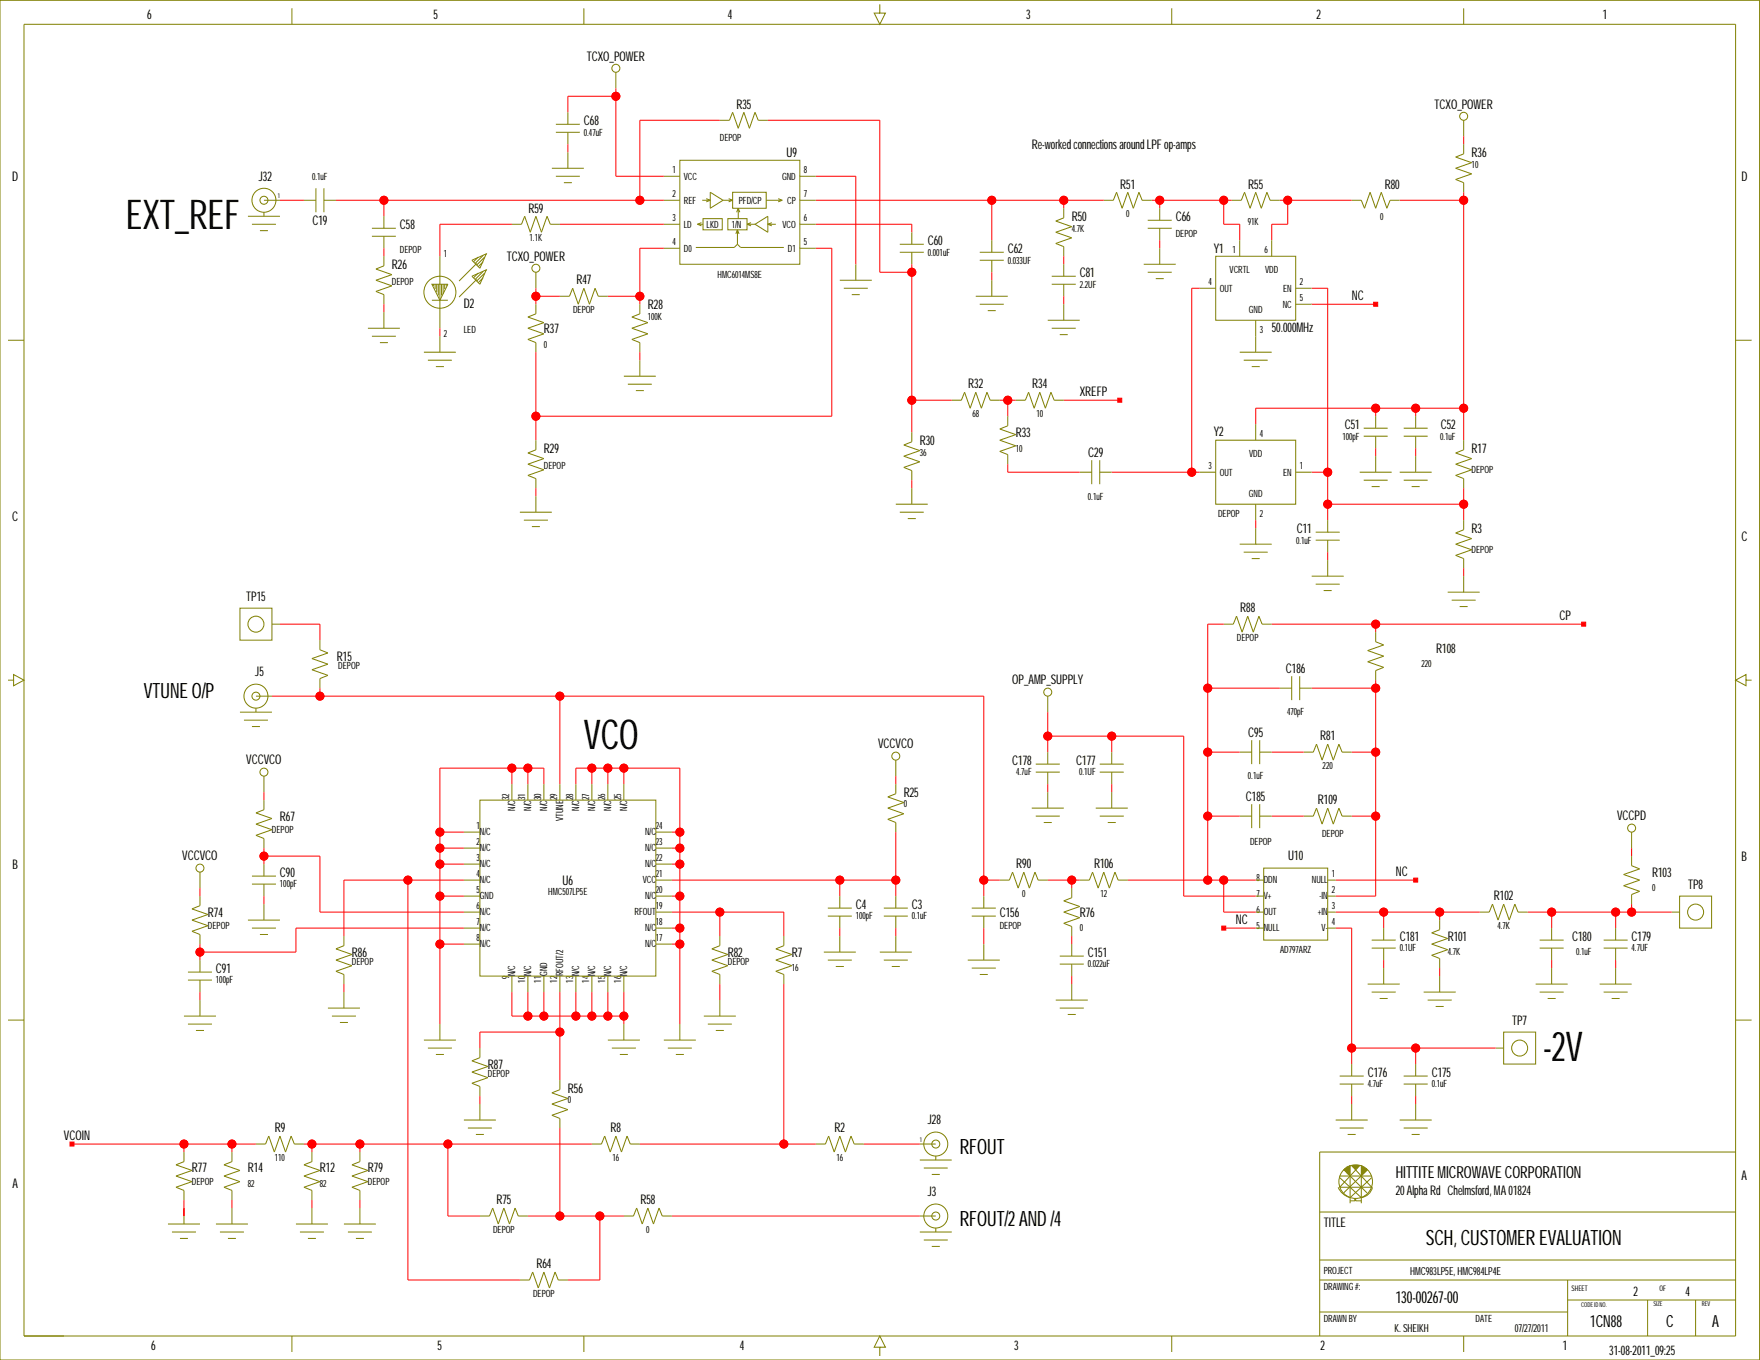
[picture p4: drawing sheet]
<svg xmlns="http://www.w3.org/2000/svg" width="559mm" height="432mm" viewBox="0 0 559 432" stroke-linecap="round" stroke-linejoin="round" font-family="sans-serif">
<defs><g id="words">
<g font-size="13.1">
<text x="40" y="72.6">EXT_REF</text>
<text x="185.4" y="237.7">VCO</text>
<text x="490.1" y="336.7">-2V</text>
</g>
<g font-size="6.7">
<text x="45.7" y="221.7">VTUNE O/P</text>
<text x="304.7" y="366.4">RFOUT</text>
<text x="304.7" y="389.3">RFOUT/2 AND /4</text>
<text x="452.7" y="395.2">SCH, CUSTOMER EVALUATION</text>
</g>
<g font-size="5.3">
<text x="443.1" y="373.9">HITTITE MICROWAVE CORPORATION</text>
<text x="443.1" y="413.8">130-00267-00</text>
<text x="504.9" y="421.4">1CN88</text>
<text x="529" y="421.4">C</text>
<text x="543.6" y="421.4">A</text>
</g>
<g font-size="4.2">
<text x="46.8" y="6.1">6</text>
<text x="137.7" y="6.1">5</text>
<text x="231.1" y="6.1">4</text>
<text x="325.9" y="6.1">3</text>
<text x="418" y="6.1">2</text>
<text x="508.9" y="6.1">1</text>
<text x="186.3" y="19.2">TCXO_POWER</text>
<text x="233.8" y="34.5">R35</text>
<text x="455.5" y="34.5">TCXO_POWER</text>
<text x="185.4" y="39.6">C68</text>
<text x="327.6" y="47.2">Re-worked connections around LPF op-amps</text>
<text x="249.7" y="49.8">U9</text>
<text x="467.3" y="49.8">R36</text>
<text x="3.9" y="57.4">D</text>
<text x="82.2" y="57.3">J32</text>
<text x="355.7" y="59.9">R51</text>
<text x="396.3" y="59.9">R55</text>
<text x="439.6" y="59.9">R80</text>
<text x="552.9" y="57.4">D</text>
<text x="99.2" y="71.3">C19</text>
<text x="167.8" y="67.5">R59</text>
<text x="340.3" y="70.1">R50</text>
<text x="373.3" y="70.1">C66</text>
<text x="127" y="72.6">C58</text>
<text x="294.6" y="77.7">C60</text>
<text x="160.9" y="82.7">TCXO_POWER</text>
<text x="320" y="80.2">C62</text>
<text x="385.4" y="80.2">Y1</text>
<text x="124.4" y="85.3">R26</text>
<text x="342.8" y="87.9">C81</text>
<text x="183" y="90.3">R47</text>
<text x="429.2" y="95.4">NC</text>
<text x="147.3" y="97.9">D2</text>
<text x="205.7" y="98">R28</text>
<text x="172.7" y="105.6">R37</text>
<text x="403.8" y="105.6">50.000MHz</text>
<text x="307.4" y="123.3">R32</text>
<text x="327.7" y="123.3">R34</text>
<text x="342.8" y="125.9">XREFP</text>
<text x="426.9" y="136.1">C51</text>
<text x="457.4" y="136.1">C52</text>
<text x="172.7" y="143.7">R29</text>
<text x="292" y="141.2">R30</text>
<text x="322.5" y="138.6">R33</text>
<text x="385.4" y="138.6">Y2</text>
<text x="467.3" y="143.7">R17</text>
<text x="345.5" y="145">C29</text>
<text x="3.9" y="165.3">C</text>
<text x="411.7" y="169.1">C11</text>
<text x="467.3" y="169.1">R3</text>
<text x="552.9" y="171.7">C</text>
<text x="78.2" y="190.9">TP15</text>
<text x="393.8" y="194.4">R88</text>
<text x="495.2" y="197">CP</text>
<text x="107" y="209.7">R15</text>
<text x="456" y="207.2">R108</text>
<text x="81.1" y="214.8">J5</text>
<text x="408.3" y="213.6">C186</text>
<text x="321.4" y="217.3">OP_AMP_SUPPLY</text>
<text x="396.3" y="233.9">C95</text>
<text x="278.8" y="237.6">VCCVCO</text>
<text x="419.2" y="235.1">R81</text>
<text x="78.2" y="242.7">VCCVCO</text>
<text x="321.4" y="242.8">C178</text>
<text x="341.7" y="242.8">C177</text>
<text x="287" y="252.9">R25</text>
<text x="395.6" y="254.2">C185</text>
<text x="418.5" y="255.4">R109</text>
<text x="88.9" y="260.5">R67</text>
<text x="513.4" y="260.5">VCCPD</text>
<text x="4" y="275.8">B</text>
<text x="57.9" y="273.2">VCCVCO</text>
<text x="322.7" y="275.7">R90</text>
<text x="347.3" y="275.7">R106</text>
<text x="409" y="273.2">U10</text>
<text x="553" y="273.2">B</text>
<text x="88.9" y="278.3">C90</text>
<text x="178.6" y="280.8">U6</text>
<text x="443.1" y="278.2">NC</text>
<text x="524.6" y="278.3">R103</text>
<text x="474.3" y="285.9">R102</text>
<text x="536" y="282.3">TP8</text>
<text x="66" y="291">R74</text>
<text x="271.7" y="288.5">C4</text>
<text x="289.5" y="288.5">C3</text>
<text x="317.4" y="291">C156</text>
<text x="342.8" y="291">R76</text>
<text x="392.3" y="293.5">NC</text>
<text x="444.4" y="298.6">C181</text>
<text x="459.6" y="298.6">R101</text>
<text x="499.2" y="298.6">C180</text>
<text x="518" y="298.6">C179</text>
<text x="111.7" y="303.7">R86</text>
<text x="231.1" y="303.7">R82</text>
<text x="251.4" y="303.7">R7</text>
<text x="345.4" y="303.7">C151</text>
<text x="68.6" y="308.8">C91</text>
<text x="480.1" y="325.5">TP7</text>
<text x="154.9" y="339.3">R87</text>
<text x="434.2" y="341.8">C176</text>
<text x="454.6" y="341.8">C175</text>
<text x="180.3" y="346.9">R56</text>
<text x="87.2" y="359.5">R9</text>
<text x="193.9" y="359.5">R8</text>
<text x="265" y="359.5">R2</text>
<text x="294.6" y="357">J28</text>
<text x="20.3" y="362">VCOIN</text>
<text x="4" y="377.3">A</text>
<text x="60.9" y="372.3">R77</text>
<text x="78.7" y="372.3">R14</text>
<text x="101.6" y="372.3">R12</text>
<text x="116.8" y="372.3">R79</text>
<text x="553" y="374.8">A</text>
<text x="157.6" y="382.4">R75</text>
<text x="203.3" y="382.4">R58</text>
<text x="294.6" y="379.8">J3</text>
<text x="443.1" y="379.3">20 Alpha Rd Chelmsford, MA 01824</text>
<text x="420.3" y="389.5">TITLE</text>
<text x="170.3" y="402.7">R64</text>
<text x="518.6" y="411.6">2</text>
<text x="535.1" y="411.6">4</text>
<text x="48" y="428.6">6</text>
<text x="139" y="428.6">5</text>
<text x="234.9" y="428.6">4</text>
<text x="322" y="428.6">3</text>
<text x="419.3" y="428.6">2</text>
<text x="496.3" y="428.6">1</text>
<text x="510.9" y="430.1">31-08-2011_09:25</text>
</g>
<g font-size="3.5">
<text x="447.7" y="404.8">HMC983LP5E, HMC984LP4E</text>
<text x="442.8" y="422.8">K. SHEIKH</text>
<text x="480.9" y="422.8">07/27/2011</text>
</g>
<g font-size="3.2">
<text x="185.4" y="43.1">0.47uF</text>
<text x="228.5" y="44.9">DEPOP</text>
<text x="467.3" y="53.2">10</text>
<text x="99.1" y="57">0.1uF</text>
<text x="213.5" y="55.1">1</text>
<text x="217.1" y="57">VCC</text>
<text x="248.3" y="57">GND</text>
<text x="255.2" y="55.1">8</text>
<text x="213.5" y="62.7">2</text>
<text x="217.1" y="64.6">REF</text>
<text x="234.6" y="64.6">PFD/CP</text>
<text x="249.9" y="64.6">CP</text>
<text x="255.2" y="62.7">7</text>
<text x="213.5" y="70.3">3</text>
<text x="255.2" y="70.3">6</text>
<text x="357.5" y="69">0</text>
<text x="396.1" y="71.6">91K</text>
<text x="438.2" y="69.7">0</text>
<text x="168.1" y="76.7">1.1K</text>
<text x="213.5" y="77.9">4</text>
<text x="217.1" y="72.3">LD</text>
<text x="224.4" y="72.3">LKD</text>
<text x="232.4" y="72.3">1/N</text>
<text x="248.4" y="72.3">VCO</text>
<text x="255.2" y="77.9">5</text>
<text x="340.3" y="73.5">4.7K</text>
<text x="373.3" y="75.4">DEPOP</text>
<text x="127" y="80.5">DEPOP</text>
<text x="140.9" y="81.6">1</text>
<text x="217.1" y="79.9">D0</text>
<text x="250.2" y="79.9">D1</text>
<text x="294.6" y="81.1">0.001uF</text>
<text x="320" y="83.7">0.033UF</text>
<text x="391.3" y="80.5">1</text>
<text x="401.4" y="80.5">6</text>
<text x="227.9" y="88.3">HMC6014MS8E</text>
<text x="390.4" y="86.7">VCRTL</text>
<text x="401.7" y="86.7">VDD</text>
<text x="124.4" y="90.6">DEPOP</text>
<text x="342.8" y="91.3">2.2UF</text>
<text x="383.7" y="90.6">4</text>
<text x="387.3" y="92.6">OUT</text>
<text x="407.4" y="92.6">EN</text>
<text x="412.7" y="95.7">5</text>
<text x="412.7" y="90.6">2</text>
<text x="181.9" y="99.5">DEPOP</text>
<text x="205.7" y="101.5">100K</text>
<text x="396.5" y="99.5">GND</text>
<text x="407.3" y="97.7">NC</text>
<text x="140.9" y="107">2</text>
<text x="147.3" y="105.9">LED</text>
<text x="400" y="105.9">3</text>
<text x="172.7" y="110.4">0</text>
<text x="308.7" y="132.5">68</text>
<text x="329.1" y="132.5">10</text>
<text x="322.5" y="143.4">10</text>
<text x="400" y="138.7">4</text>
<text x="426.2" y="139.6">100pF</text>
<text x="457.2" y="139.6">0.1uF</text>
<text x="172.7" y="149">DEPOP</text>
<text x="292" y="144.6">36</text>
<text x="383.7" y="149">3</text>
<text x="396.6" y="145.1">VDD</text>
<text x="412.7" y="149">1</text>
<text x="387.3" y="151">OUT</text>
<text x="407.4" y="151">EN</text>
<text x="467.3" y="150.3">DEPOP</text>
<text x="345.4" y="158.6">0.1uF</text>
<text x="396.5" y="157.9">GND</text>
<text x="386.8" y="164.3">DEPOP</text>
<text x="400" y="164.3">2</text>
<text x="411.5" y="172.6">0.1uF</text>
<text x="467.3" y="175.7">DEPOP</text>
<text x="392.7" y="203.6">DEPOP</text>
<text x="107.4" y="212.5">DEPOP</text>
<text x="451.3" y="211.9">220</text>
<text x="408.7" y="227.2">470pF</text>
<text x="419.9" y="244.3">220</text>
<text x="322.6" y="246.2">4.7uF</text>
<text x="342.6" y="246.2">0.1UF</text>
<text x="396.2" y="247.5">0.1uF</text>
<text x="161.6" y="254" transform="rotate(-90 161.6 254)">32</text>
<text x="163.6" y="257.5" transform="rotate(-90 163.6 257.5)">N/C</text>
<text x="166.7" y="254" transform="rotate(-90 166.7 254)">31</text>
<text x="168.7" y="257.5" transform="rotate(-90 168.7 257.5)">N/C</text>
<text x="171.8" y="254" transform="rotate(-90 171.8 254)">30</text>
<text x="173.7" y="257.5" transform="rotate(-90 173.7 257.5)">N/C</text>
<text x="176.9" y="254" transform="rotate(-90 176.9 254)">29</text>
<text x="181.9" y="254" transform="rotate(-90 181.9 254)">28</text>
<text x="183.9" y="257.5" transform="rotate(-90 183.9 257.5)">N/C</text>
<text x="187" y="254" transform="rotate(-90 187 254)">27</text>
<text x="189" y="257.5" transform="rotate(-90 189 257.5)">N/C</text>
<text x="192.1" y="254" transform="rotate(-90 192.1 254)">26</text>
<text x="194.1" y="257.5" transform="rotate(-90 194.1 257.5)">N/C</text>
<text x="197.2" y="254" transform="rotate(-90 197.2 254)">25</text>
<text x="199.1" y="257.5" transform="rotate(-90 199.1 257.5)">N/C</text>
<text x="287" y="256.4">0</text>
<text x="151.3" y="263.3">1</text>
<text x="178.8" y="260.7" transform="rotate(-90 178.8 260.7)">VTUNE</text>
<text x="208.2" y="263.3">24</text>
<text x="86.3" y="264.6">DEPOP</text>
<text x="151.3" y="268.4">2</text>
<text x="152.4" y="265.3">N/C</text>
<text x="204.8" y="265.3">N/C</text>
<text x="208.2" y="268.4">23</text>
<text x="396.9" y="268.4">DEPOP</text>
<text x="419.8" y="265.8">DEPOP</text>
<text x="151.3" y="273.5">3</text>
<text x="152.4" y="275.4">N/C</text>
<text x="152.4" y="270.3">N/C</text>
<text x="204.8" y="275.4">N/C</text>
<text x="204.8" y="270.3">N/C</text>
<text x="208.2" y="273.5">22</text>
<text x="88.9" y="281.8">100pF</text>
<text x="151.3" y="278.5">4</text>
<text x="152.4" y="280.5">N/C</text>
<text x="204.1" y="280.5">VCC</text>
<text x="208.2" y="278.5">21</text>
<text x="398.9" y="279.7">8</text>
<text x="401.2" y="280.5">DDN</text>
<text x="416.5" y="280.5">NULL</text>
<text x="422.8" y="278.5">1</text>
<text x="151.3" y="283.6">5</text>
<text x="152.4" y="285.6">GND</text>
<text x="174.1" y="284.3">HMC507LP5E</text>
<text x="204.8" y="285.6">N/C</text>
<text x="208.2" y="283.6">20</text>
<text x="324.5" y="284.9">0</text>
<text x="349.4" y="284.9">12</text>
<text x="398.9" y="284.8">7</text>
<text x="401.2" y="285.6">V+</text>
<text x="418.9" y="285.6">-IN</text>
<text x="422.8" y="283.6">2</text>
<text x="524.6" y="283">0</text>
<text x="151.3" y="288.7">6</text>
<text x="151.3" y="293.8">7</text>
<text x="152.4" y="290.7">N/C</text>
<text x="201.5" y="290.7">RFOUT</text>
<text x="208.2" y="288.7">19</text>
<text x="208.2" y="293.8">18</text>
<text x="271.7" y="291.9">100pF</text>
<text x="289.5" y="291.9">0.1uF</text>
<text x="398.9" y="289.8">6</text>
<text x="401.2" y="290.7">OUT</text>
<text x="418.4" y="290.7">+IN</text>
<text x="422.8" y="293.8">4</text>
<text x="422.8" y="288.7">3</text>
<text x="66" y="295">DEPOP</text>
<text x="151.3" y="298.9">8</text>
<text x="152.4" y="295.7">N/C</text>
<text x="204.8" y="295.7">N/C</text>
<text x="208.2" y="298.9">17</text>
<text x="317.4" y="295">DEPOP</text>
<text x="342.8" y="295.7">0</text>
<text x="398.9" y="294.9">5</text>
<text x="401.2" y="295.7">NULL</text>
<text x="419.6" y="295.7">V-</text>
<text x="475.4" y="295">4.7K</text>
<text x="152.4" y="300.8">N/C</text>
<text x="204.8" y="300.8">N/C</text>
<text x="406.4" y="302.7">AD797ARZ</text>
<text x="444.4" y="302.1">0.1UF</text>
<text x="459.6" y="303.3">4.7K</text>
<text x="500.4" y="303.3">0.1uF</text>
<text x="518" y="302.1">4.7UF</text>
<text x="111.7" y="306.5">DEPOP</text>
<text x="161.6" y="311" transform="rotate(-90 161.6 311)">9</text>
<text x="163.6" y="309.9" transform="rotate(-90 163.6 309.9)">N/C</text>
<text x="168.7" y="309.9" transform="rotate(-90 168.7 309.9)">N/C</text>
<text x="173.7" y="309.9" transform="rotate(-90 173.7 309.9)">GND</text>
<text x="178.8" y="309.9" transform="rotate(-90 178.8 309.9)">RFOUT/2</text>
<text x="183.9" y="309.9" transform="rotate(-90 183.9 309.9)">N/C</text>
<text x="189" y="309.9" transform="rotate(-90 189 309.9)">N/C</text>
<text x="194.1" y="309.9" transform="rotate(-90 194.1 309.9)">N/C</text>
<text x="199.1" y="309.9" transform="rotate(-90 199.1 309.9)">N/C</text>
<text x="231.1" y="306.5">DEPOP</text>
<text x="251.4" y="308.4">16</text>
<text x="345.4" y="307.2">0.022uF</text>
<text x="68.6" y="312.2">100pF</text>
<text x="166.7" y="312" transform="rotate(-90 166.7 312)">10</text>
<text x="171.8" y="312" transform="rotate(-90 171.8 312)">11</text>
<text x="176.9" y="312" transform="rotate(-90 176.9 312)">12</text>
<text x="181.9" y="312" transform="rotate(-90 181.9 312)">13</text>
<text x="187" y="312" transform="rotate(-90 187 312)">14</text>
<text x="192.1" y="312" transform="rotate(-90 192.1 312)">15</text>
<text x="197.2" y="312" transform="rotate(-90 197.2 312)">16</text>
<text x="154.9" y="342">DEPOP</text>
<text x="434.2" y="345.2">4.7uF</text>
<text x="454.6" y="345.2">0.1uF</text>
<text x="180.3" y="350.3">0</text>
<text x="87.3" y="368.7">110</text>
<text x="194.5" y="368.7">16</text>
<text x="265.6" y="368.7">16</text>
<text x="60.9" y="376.3">DEPOP</text>
<text x="78.7" y="377">82</text>
<text x="101.6" y="377">82</text>
<text x="116.8" y="376.3">DEPOP</text>
<text x="156.6" y="391.5">DEPOP</text>
<text x="205.2" y="391.5">0</text>
<text x="420.3" y="404.4">PROJECT</text>
<text x="169.3" y="411.9">DEPOP</text>
<text x="420.3" y="409.5">DRAWING #:</text>
<text x="420.3" y="419.7">DRAWN BY</text>
<text x="468.5" y="419.7">DATE</text>
</g>
<g font-size="2.5">
<text x="499" y="410">SHEET</text>
<text x="526.9" y="410">OF</text>
</g>
<g font-size="2.1">
<text x="88.2" y="63">1</text>
<text x="292" y="362.6">1</text>
<text x="502" y="415">CODE ID NO.</text>
<text x="525" y="414.7">SIZE</text>
<text x="540.3" y="414.7">REV</text>
</g>
</g></defs>
<g fill="none" stroke="#808000" stroke-width=".32">
<path d="M0 .1h558.7v431.7h-558.7zM7.6 7.7h543.5v416.5h-543.5zM92.7 2.6v5.1M185.4 2.6v5.1M279.3 1.4v2.8h1.8l-1.8 3.5-1.7-3.5h1.7M372 2.6v5.1M464.7 2.6v5.1M176.5 39.5h7.6M180.3 35.7v3.8M195.5 23v5M228.5 38.2h3.1l1-2.5 1.8 5 1.8-5 1.7 5 1.8-5 1 2.5h3.1M464.7 38.2v5.1"/>
<path d="M71.1 57.2h.1M100.3 59.8v7.6M102.8 59.8v7.6M175.2 53.4h10.2M176.5 56h7.6M176.5 42h7.6M179 58h2.6M180.3 42v3.8M180.3 48.3v5.1M210.8 56h5.1M215.9 50.9h38v33h-38zM253.9 56h5.1"/>
<path d="M464.7 45.8v3.1l-2.5 1 5.1 1.7-5.1 1.8 5.1 1.8-5.1 1.8 2.5 1v3M78.7 68.7h10.2M80 71.2h7.6M82.5 73.2h2.6M83.8 63.6h5.1M83.8 67.4v1.3M96.5 63.6h3.8M102.8 63.6h3.9M118.1 75h7.6M118.1 72.5h7.6M121.9 68.7v3.8M121.9 75v3.8"/>
<path d="M162.5 71.2h3.1l1-2.5 1.8 5 1.7-5 1.8 5 1.8-5 1 2.5h3.1M210.8 63.6h5.1M210.8 71.2h5.1M210.8 78.8h5.1M221.4 71.2h1.8M221.4 71.2l1.3 .5M222.7 70.7l-1.3 .5M223 63.6h2.5M223.2 69.4h6.1v3.6h-6.1zM224.2 63.1l1.3 .5M225.5 61l4.1 2.6-4.1 2.5zM225.5 63.6l-1.3 .5"/>
<path d="M229.6 63.6h3M231.1 69.4h6.1v3.6h-6.1zM231.3 63.1l1.3 .5M232.6 61h10.7v5.1h-10.7zM232.6 63.6l-1.3 .5M234.1 77.6l-1 1h-12.2M234.1 73l.5 1.2M234.1 73l-.5 1.2M234.1 73v4.6M234.1 77.6l1.1 1h13.7M234.4 66.1l.5 1.3M234.4 66.1l-.5 1.3"/>
<path d="M234.4 66.1v3.3M237.2 71.2h2.5M237.2 71.2l1.3 .5M238.5 70.7l-1.3 .5M239.7 71.2l4.1-2.5v5zM243.3 63.6h5.1M243.8 71.2h2.5M243.8 71.2l1.3 .5M245.1 70.7l-1.3 .5M247.1 63.1l1.3 .5M248.4 63.6l-1.3 .5M253.9 63.6h5.1"/>
<path d="M253.9 71.2h5.1M253.9 78.8h5.1M285.7 77.6h7.6M289.5 73.7v3.9M314.9 76.3v3.8M337.7 66.1v3.1l-2.5 1 5.1 1.8-5.1 1.7 5.1 1.8-5.1 1.8 2.5 1v3.1M350.4 63.6h3.1l1-2.6 1.8 5.1 1.8-5.1 1.7 5.1 1.8-5.1 1 2.6h3.1M364.4 72.5h7.6M364.4 69.9h7.6M368.2 66.1v3.8M368.2 72.5v3.8M368.2 78.8v5.1"/>
<path d="M391.1 63.6h3l1-2.6 1.8 5.1 1.8-5.1 1.8 5.1 1.7-5.1 1.1 2.6h3M393.6 76.3v5.1M403.8 76.3v5.1M429.2 63.6h3l1 2.5 1.8-5.1 1.8 5.1 1.8-5.1 1.7 5.1 1.1-2.5h3M121.9 81.4v3l-2.5 1 5 1.8-5 1.8 5 1.8-5 1.7 2.5 1v3.1M121.9 99.1v5.1M137.1 90.2h5.1l-2.5 5.1zM137.1 95.3h5.1M137.6 90.2v.6M138.1 90.2v1.6M138.7 90.2v2.6M139.2 90.2v3.6"/>
<path d="M139.7 81.4v13.4M139.7 95.3v8.9M140.2 90.2v3.6M140.7 90.2v3.1M141.2 90.2v1.6M141.7 90.2v.6M149.8 87.7l4.6-2-2 4.5zM149.8 82.6l4.6-2-2 4.6zM151.3 88.7l-5.5 5.6M151.3 83.6l-5.5 5.6M151.9 86.7l-1.6 1.5M151.9 81.6l-1.6 1.5"/>
<path d="M153.4 86.2l-2.6 2.5M153.4 88.2l-1.5 1.5M153.4 83.1l-1.5 1.6M153.4 81.1l-2.6 2.5M153.9 86.7l-2.6 2.5M153.9 81.6l-2.6 2.6M170.1 86.4v5.1M170.1 96.6v3l-2.5 1.1 5.1 1.7-5.1 1.8 5.1 1.8-5.1 1.8 2.5 1v3M177.8 94.1h3l1-2.6 1.8 5.1 1.8-5.1 1.8 5.1 1.7-5.1 1 2.6h3.1M203.2 96.6v3l-2.6 1.1 5.1 1.7-5.1 1.8 5.1 1.8-5.1 1.8 2.6 1v3M266.6 89h10.2M267.9 91.5h7.6"/>
<path d="M270.4 93.5h2.6M271.7 83.9v5.1M285.7 80.1h7.6M289.5 80.1v3.8M309.8 94.1h10.2M311.1 96.6h7.6M311.1 80.1h7.6M311.1 82.6h7.6M313.6 98.6h2.6M314.9 82.6v3.8M314.9 89v5.1M333.9 90.2h7.7"/>
<path d="M333.9 87.7h7.7M337.7 83.9v3.8M337.7 90.2v3.9M337.7 96.6v5.1M363.1 83.9h10.2M364.4 86.4h7.6M366.9 88.5h2.6M380.9 91.5h5.1M386 81.4h25.4v20.3h-25.4zM411.4 91.5h5.1M411.4 96.6h5.1M2.5 108h5.1"/>
<path d="M116.8 104.2h10.2M118.1 106.8h7.6M120.6 108.8h2.6M134.6 111.8h10.1M135.9 114.4h7.6M138.4 116.4h2.5M139.7 106.8v5M198.1 119.5h10.1M203.2 114.4v5.1M332.7 101.7h10.1M333.9 104.2h7.7M336.5 106.2h2.5"/>
<path d="M393.6 111.8h10.2M394.9 114.4h7.6M397.4 116.4h2.6M398.7 101.7v10.1M551.1 108h5M170.1 139.8v3l-2.5 1 5.1 1.8-5.1 1.8 5.1 1.8-5.1 1.7 2.5 1.1v3M199.3 122h7.7M201.9 124h2.5M289.5 137.2v3.1l-2.5 1 5 1.8-5 1.7 5 1.8-5 1.8 2.5 1v3.1M302.2 127.1h3l1.1-2.6 1.7 5.1 1.8-5.1 1.8 5.1 1.8-5.1 1 2.6h3M320 132.1v3.1l-2.6 1 5.1 1.8-5.1 1.8 5.1 1.7-5.1 1.8 2.6 1v3.1M322.5 127.1h3.1l1-2.6 1.7 5.1 1.8-5.1 1.8 5.1 1.8-5.1 1 2.6h3"/>
<path d="M386 139.8h25.4v20.3h-25.4zM398.7 134.7v5.1M433 138.5h7.6M433 136h7.6M436.8 132.1v3.9M436.8 138.5v3.8M445.7 138.5h7.6M445.7 136h7.6M449.5 132.1v3.9M449.5 138.5v3.8M464.7 139.8v3l-2.5 1 5.1 1.8-5.1 1.8 5.1 1.8-5.1 1.7 2.5 1.1v3M170.1 157.5v5.1"/>
<path d="M289.5 155v5.1M342.8 149.9h3.8M346.6 146.1v7.6M349.2 149.9h3.8M349.2 146.1v7.6M380.9 149.9h5.1M411.4 149.9h5.1M431.7 149.9h10.2M433 152.5h7.6M435.5 154.5h2.6M436.8 144.8v5.1M444.4 149.9h10.2"/>
<path d="M445.7 152.5h7.6M448.2 154.5h2.5M449.5 144.8v5.1M165.1 162.6h10.1M166.3 165.2h7.7M168.9 167.2h2.5M284.4 160.1h10.2M285.7 162.6h7.6M288.2 164.7h2.6M393.6 172.8h10.2M394.9 175.3h7.6M397.4 177.3h2.6"/>
<path d="M398.7 160.1v5.1M398.7 167.7v5.1M417.7 171.5h7.7M417.7 169h7.7M421.5 165.2v3.8M421.5 171.5v3.8M421.5 177.9v5M464.7 165.2v3l-2.5 1 5.1 1.8-5.1 1.8 5.1 1.8-5.1 1.7 2.5 1v3.1M76.2 193.1h10.1v10.2h-10.1zM86.3 198.2h2.6M94 195.6h.1M388.5 198.2h3.1l1-2.6 1.8 5.1 1.7-5.1 1.8 5.1 1.8-5.1 1 2.6h3.1"/>
<path d="M416.5 182.9h10.1M417.7 185.5h7.7M420.3 187.5h2.5M459.6 188h10.2M460.9 190.6h7.6M463.4 192.6h2.6M464.7 182.9v5.1M2.5 215.9h1.8v-1.7l3.3 1.7-3.3 1.8v-1.8M68.6 214.7h.1M101.6 203.3v3l2.5 1-5.1 1.8 5.1 1.8-5.1 1.7 5.1 1.8-2.5 1v3.1M406.3 218.5h3.8M410.1 214.7v7.6"/>
<path d="M412.7 218.5h3.8M412.7 214.7v7.6M436.8 200.7v3.1l2.5 1-5.1 1.8 5.1 1.7-5.1 1.8 5.1 1.8-2.5 1v3M554.4 215.9v-1.7l-3.3 1.7 3.3 1.8v-1.8h1.7M76.2 226.1h10.1M77.5 228.6h7.6M80 230.7h2.5M81.3 221h5M81.3 224.8v1.3M332.7 221v5.1M332.7 238.8v3.8M353 238.8v3.8"/>
<path d="M393.6 238.8h3.8M397.4 235v7.6M400 235v7.6M400 238.8h3.8M413.9 238.8h3.1l1-2.5 1.8 5 1.7-5 1.8 5 1.8-5 1 2.5h3.1M83.8 246.4v5.1M83.8 254v3.1l-2.5 1 5 1.8-5 1.8 5 1.7-5 1.8 2.5 1v3.1M152.4 254h55.8v55.9h-55.8zM162.5 249v5M167.6 249v5M172.7 249v5M177.8 249v5"/>
<path d="M182.8 249v5M187.9 249v5M193 249v5M198.1 249v5M284.4 241.3v5.1M284.4 249v3l-2.5 1 5.1 1.8-5.1 1.8 5.1 1.8-5.1 1.7 2.5 1.1v3M327.6 256.6h10.1M328.9 259.1h7.6M328.9 245.2h7.6M328.9 242.6h7.6M332.7 245.2v3.8M332.7 251.5v5.1"/>
<path d="M347.9 256.6h10.2M349.2 259.1h7.6M349.2 245.2h7.6M349.2 242.6h7.6M353 245.2v3.8M353 251.5v5.1M393.6 259.1h3.8M397.4 255.3v7.6M400 259.1h3.8M400 255.3v7.6M413.9 259.1h3.1l1-2.5 1.8 5.1 1.7-5.1 1.8 5.1 1.8-5.1 1 2.5h3.1M63.5 276.9v5.1"/>
<path d="M80 278.2h7.6M83.8 274.4v3.8M147.3 279.4h5.1M147.3 274.4h5.1M147.3 269.3h5.1M147.3 264.2h5.1M208.2 279.4h5.1M208.2 274.4h5.1M208.2 269.3h5.1M208.2 264.2h5.1M317.4 279.4h3.1l1-2.5 1.8 5.1 1.7-5.1 1.8 5.1 1.8-5.1 1 2.5h3.1M331.4 261.2h2.5"/>
<path d="M342.8 279.4h3.1l1-2.5 1.8 5.1 1.7-5.1 1.8 5.1 1.8-5.1 1 2.5h3.1M351.7 261.2h2.5M398.7 279.4h2.5M401.2 275.6h20.3v22.9h-20.3zM421.5 279.4h2.6M518 264.2v5.1M518 271.8v3.1l2.6 1-5.1 1.8 5.1 1.7-5.1 1.8 5.1 1.8-2.6 1v3.1M63.5 284.5v3.1l-2.6 1 5.1 1.8-5.1 1.7 5.1 1.8-5.1 1.8 2.6 1v3M78.7 292.1h10.2M80 294.7h7.6M80 280.7h7.6M82.5 296.7h2.6"/>
<path d="M83.8 280.7v3.8M83.8 287.1v5M109.2 297.2v3.1l-2.5 1 5 1.8-5 1.7 5 1.8-5 1.8 2.5 1v3M147.3 289.6h5.1M147.3 294.7h5.1M147.3 284.5h5.1M147.3 299.7h5.1M208.2 289.6h5.1M208.2 294.7h5.1M208.2 284.5h5.1M208.2 299.7h5.1M228.5 297.2v3.1l-2.5 1 5.1 1.8-5.1 1.7 5.1 1.8-5.1 1.8 2.5 1v3"/>
<path d="M248.9 297.2v3.1l-2.6 1 5.1 1.8-5.1 1.7 5.1 1.8-5.1 1.8 2.6 1v3M262.8 290.9h7.6M262.8 288.3h7.6M266.6 284.5v3.8M266.6 290.9v3.8M266.6 297.2v5.1M280.6 290.9h7.6M280.6 288.3h7.6M284.4 284.5v3.8M284.4 290.9v3.8M284.4 297.2v5.1M308.5 290.9h7.7"/>
<path d="M308.5 288.3h7.7M312.3 284.5v3.8M312.3 290.9v3.8M312.3 299.7v5.1M340.3 282v3l-2.6 1 5.1 1.8-5.1 1.8 5.1 1.8-5.1 1.7 2.6 1.1v3M340.3 299.7v3.9M398.7 289.6h2.5M398.7 294.7h2.5M398.7 284.5h2.5M421.5 289.6h2.6M421.5 294.7h2.6M421.5 284.5h2.6"/>
<path d="M435.5 298.5h7.6M439.3 294.7v3.8M457.1 292.1v3.1l-2.5 1 5 1.8-5 1.7 5 1.8-5 1.8 2.5 1v3.1M469.8 289.6h3l1.1-2.5 1.7 5 1.8-5 1.8 5 1.8-5 1 2.5h3M488.8 298.5h7.7M492.6 294.7v3.8M509.2 298.5h7.6M513 294.7v3.8M525.7 287.1h.1M530.7 289.6h2.6M533.3 284.5h10.1v10.2h-10.1zM59.7 311.2h7.6"/>
<path d="M59.7 308.6h7.6M63.5 304.8v3.8M63.5 311.2v3.8M63.5 317.5v5.1M109.2 315v5.1M162.5 309.9v5.1M167.6 309.9v5.1M172.7 309.9v5.1M177.8 309.9v5.1M182.8 309.9v5.1M187.9 309.9v5.1M193 309.9v5.1"/>
<path d="M198.1 309.9v5.1M228.5 317.5v5.1M261.6 302.3h10.1M262.8 304.8h7.6M265.4 306.9h2.5M279.3 302.3h10.2M280.6 304.8h7.6M283.1 306.9h2.6M307.3 304.8h10.1M308.5 307.4h7.7M311.1 309.4h2.5M335.2 317.5h10.2"/>
<path d="M336.5 306.1h7.6M336.5 303.6h7.6M340.3 306.1v3.8M340.3 312.4v5.1M434.2 312.4h10.2M435.5 301h7.6M435.5 315h7.6M438.1 317h2.5M439.3 301v3.8M439.3 307.4v5M452 315h10.2M453.3 317.5h7.6"/>
<path d="M455.8 319.6h2.6M457.1 309.9v5.1M487.6 312.4h10.1M488.8 301h7.7M488.8 315h7.7M491.4 317h2.5M492.6 301v3.8M492.6 307.4v5M507.9 312.4h10.1M509.2 301h7.6M509.2 315h7.6M511.7 317h2.5"/>
<path d="M513 301v3.8M513 307.4v5M2.5 323.9h5.1M58.4 322.6h10.2M59.7 325.1h7.6M62.2 327.2h2.6M104.1 320.1h10.2M105.4 322.6h7.6M107.9 324.6h2.6M134.6 330.2h10.1M135.9 332.8h7.6M138.4 334.8h2.5"/>
<path d="M139.7 325.1v5.1M152.4 332.8v3l-2.6 1 5.1 1.8-5.1 1.8 5.1 1.8-5.1 1.7 2.6 1.1v3M193 330.2h10.2M194.3 332.8h7.6M196.8 334.8h2.5M198.1 325.1v5.1M210.8 330.2h10.1M212 332.8h7.7M214.6 334.8h2.5M215.9 325.1v5.1M223.5 322.6h10.1M224.7 325.1h7.7"/>
<path d="M227.3 327.2h2.5M336.5 320.1h7.6M339 322.1h2.6M429.2 337.8v3.9M449.5 337.8v3.9M469.8 330.2h.1M474.9 332.8h2.5M477.4 327.7h10.2v10.1h-10.2zM551.1 323.9h5M147.3 355.6h10.1M148.6 358.2h7.6M152.4 350.5v5.1"/>
<path d="M177.8 342.9v3.1l-2.6 1 5.1 1.8-5.1 1.7 5.1 1.8-5.1 1.8 2.6 1v3.1M309.8 356.9h.1M424.1 355.6h10.1M425.4 358.2h7.6M425.4 344.2h7.6M425.4 341.7h7.6M429.2 344.2v3.8M429.2 350.5v5.1M444.4 355.6h10.2M445.7 358.2h7.6M445.7 344.2h7.6M445.7 341.7h7.6"/>
<path d="M449.5 344.2v3.8M449.5 350.5v5.1M58.4 365.8v3l-2.5 1 5 1.8-5 1.8 5 1.8-5 1.7 2.5 1.1v3M73.6 365.8v3l-2.5 1 5.1 1.8-5.1 1.8 5.1 1.8-5.1 1.7 2.5 1.1v3M81.3 363.2h3l1-2.5 1.8 5.1 1.8-5.1 1.8 5.1 1.7-5.1 1.1 2.5h3M99 365.8v3l-2.5 1 5.1 1.8-5.1 1.8 5.1 1.8-5.1 1.7 2.5 1.1v3M114.3 365.8v3l-2.6 1 5.1 1.8-5.1 1.8 5.1 1.8-5.1 1.7 2.6 1.1v3M151.1 360.2h2.5M187.9 363.2h3.1l1-2.5 1.8 5.1 1.7-5.1 1.8 5.1 1.8-5.1 1 2.5h3.1M259 363.2h3.1l1-2.5 1.8 5.1 1.7-5.1 1.8 5.1 1.8-5.1 1 2.5h3.1M292 363.2h5.1M292 368.3h10.2"/>
<path d="M293.3 370.9h7.6M295.8 372.9h2.6M297.1 367v1.3M309.8 379.7h.1M424.8 376.9h.1M424.9 377l.7 1.2 1.1 1.1 1.9 .9M425.4 373.9l6.8 6.4a4.3 4.3 0 0 0 3.6-3.3M425.4 373.4h10.1M426.9 371.1h1.8M426.9 371.6h1.8M427.1 371.9h1.6M427.1 370.9h1.6"/>
<path d="M427.4 370.6h1.3M427.4 372.1h1.3M427.6 372.4h1.1M427.9 360.2h2.5M427.9 370.3h.8M427.9 372.6h.8M428.1 372.9h.6M428.4 370.1h.3v11.9M428.4 373.1h.3M428.7 371.4h-2.1l7.4 7.3M429.2 370.1l6.3 6.8h-10.1l6.3-6.8zM429.4 370.3h2"/>
<path d="M429.7 370.6h1.5M429.9 370.9h1M430.2 371.1h.5M432.2 373.1h.1M432.2 370.1h.1M432.2 371.9h1.5M432.2 370.3h.5M432.2 370.6h1M432.2 370.9h1.3M432.2 371.1h1.8M432.2 371.4h1.8M432.2 371.6h1.8"/>
<path d="M432.2 372.1h1.3M432.2 372.4h1M432.2 372.6h.8M432.2 372.9h.5M432.2 373.1h.3M432.2 370.1v11.9M434.2 371.4l-7.6 7.3M435.5 375.2h.1M435.5 373.9l-6.8 6.3M435.8 376.9h.1M448.2 360.2h2.5M551.1 365.8h-132.1v58.4"/>
<path d="M53.3 388.6h10.2M54.6 391.2h7.6M57.1 393.2h2.6M58.4 383.6v5M68.6 388.6h10.1M69.8 391.2h7.7M72.4 393.2h2.5M73.6 383.6v5M94 388.6h10.1M95.2 391.2h7.6M97.8 393.2h2.5M99 383.6v5"/>
<path d="M109.2 388.6h10.2M110.5 391.2h7.6M113 393.2h2.5M114.3 383.6v5M152.4 386.1h3l1-2.5 1.8 5 1.8-5 1.8 5 1.7-5 1.1 2.5h3M198.1 386.1h3l1-2.5 1.8 5 1.8-5 1.8 5 1.7-5 1.1 2.5h3M292 386.1h5.1M292 391.2h10.2M293.3 393.7h7.6M295.8 395.7h2.6M297.1 389.9v1.3M419 384.8h132.1"/>
<path d="M428.7 381.3h1.5M430.2 381h.2l-.2 .3M430.2 380.8h.2M430.2 381.3v-.8h.2v.8h1.8M165.1 406.4h3l1-2.5 1.8 5 1.8-5 1.8 5 1.7-5 1.1 2.5h3M419 406.4h132.1M419 400.1h132.1M419 416.6h78.7M497.7 406.4v17.8M497.7 412.8h53.4M523.1 412.8v11.4M538.4 412.8v11.4"/>
<path d="M92.7 424.2v5.1M185.4 424.2v5.1M279.3 427.7h1.8l-1.8-3.5-1.7 3.5h1.7v2.8M372 424.2v5.1M464.7 424.2v5.1"/>
<circle cx="195.5" cy="21.7" r="1.27"/>
<circle cx="464.7" cy="36.9" r="1.27"/>
<circle cx="83.8" cy="63.6" r="3.8"/>
<circle cx="83.8" cy="63.6" r="1.27"/>
<circle cx="139.7" cy="92.8" r="5.1"/>
<circle cx="170.1" cy="85.2" r="1.27"/>
<circle cx="81.3" cy="198.2" r="2.54"/>
<circle cx="332.7" cy="219.8" r="1.27"/>
<circle cx="81.3" cy="221" r="3.8"/>
<circle cx="81.3" cy="221" r="1.27"/>
<circle cx="83.8" cy="245.2" r="1.27"/>
<circle cx="284.4" cy="240.1" r="1.27"/>
<circle cx="63.5" cy="275.6" r="1.27"/>
<circle cx="518" cy="262.9" r="1.27"/>
<circle cx="538.4" cy="289.6" r="2.54"/>
<circle cx="482.5" cy="332.8" r="2.54"/>
<circle cx="297.1" cy="363.2" r="1.27"/>
<circle cx="297.1" cy="363.2" r="3.8"/>
<circle cx="430.4" cy="375.2" r="5.3"/>
<circle cx="297.1" cy="386.1" r="1.27"/>
<circle cx="297.1" cy="386.1" r="3.8"/>
</g>
<g fill="none" stroke="#f00" stroke-width=".32">
<path d="M195.5 30.6h-15.2v5.1M195.5 28v28h15.3M228.5 38.2h-25.3v25.4M243.8 38.2h35.5v48.2h10.2M180.3 45.8v2.5M259 56h12.7v27.9M464.7 43.3v2.5M88.9 63.6h7.6M106.7 63.6h104.1M121.9 63.6v5.1M121.9 78.8v2.6M162.5 71.2h-22.8v10.2"/>
<path d="M177.8 71.2h33M210.8 78.8h-7.6v17.8M259 71.2h30.5v2.5M259 78.8h5.1v53.3h-94M259 63.6h91.4M314.9 63.6v12.7M337.7 63.6v2.5M365.7 63.6h25.4M368.2 63.6v2.5M368.2 76.3v2.5M388.5 63.6v7.6h5.1v5.1M406.3 63.6h22.9"/>
<path d="M408.8 63.6v7.6h-5v5.1M444.4 63.6h20.3M464.7 61v78.8M121.9 96.6v2.5M170.1 91.5v5.1M170.1 94.1h7.7M193 94.1h10.2M289.5 83.9v53.3M314.9 86.4v2.6M337.7 81.4v2.5M337.7 94.1v2.5M380.9 91.5h-2.5v58.4"/>
<path d="M416.5 96.6h20.3M416.5 91.5h5v73.7M139.7 104.2v2.6M170.1 111.8v28M203.2 111.8v2.6M398.7 106.8h.1M289.5 127.1h12.7M317.4 127.1h5.1M320 127.1v5M337.7 127.1h17.8M436.8 129.6v2.5M449.5 129.6v2.5"/>
<path d="M464.7 129.6h-66v5.1M170.1 155v2.5M289.5 152.5v2.5M320 147.4v2.5h22.8M353 149.9h27.9M416.5 149.9h5M436.8 142.3v2.5M449.5 142.3v2.5M464.7 155v10.2M398.7 165.2v2.5M421.5 175.3v2.6M421.5 160.1h43.2"/>
<path d="M88.9 198.2h12.7v5.1M388.5 198.2h-5v81.2M403.8 198.2h99M436.8 198.2v2.5M464.7 180.4v2.5M101.6 218.5v2.5M383.5 218.5h22.8M416.5 218.5h20.3M436.8 215.9v68.6h-12.7M86.3 221h226v63.5M177.8 221v28M332.7 226.1v12.7"/>
<path d="M332.7 233.7h43.1v50.8h22.9M353 233.7v5.1M383.5 238.8h10.1M403.8 238.8h10.1M429.2 238.8h7.6M83.8 251.5v2.5M162.5 243.9v5.1M167.6 243.9v5.1M172.7 249v-5.1h-33v81.2M182.8 249v-5.1h33.1v81.2M187.9 243.9v5.1M193 243.9v5.1"/>
<path d="M198.1 243.9v5.1M284.4 246.4v2.6M332.7 249v2.5M353 249v2.5M383.5 259.1h10.1M403.8 259.1h10.1M429.2 259.1h7.6M83.8 269.3v5.1M83.8 271.8h17.8v17.8h45.7M129.5 279.4v127h35.6M139.7 264.2h7.6M139.7 269.3h7.6"/>
<path d="M139.7 274.4h7.6M147.3 279.4h-38.1v17.8M213.3 279.4h71.1M213.3 264.2h2.6M213.3 269.3h2.6M213.3 274.4h2.6M266.6 279.4v5.1M284.4 264.2v20.3M312.3 279.4h5.1M332.7 279.4h10.1M340.3 279.4v2.6M358.1 279.4h40.6"/>
<path d="M388.5 279.4v10.2h10.2M424.1 279.4h25.4M518 269.3v2.5M63.5 282v2.5M63.5 299.7v5.1M83.8 284.5v2.6M139.7 284.5h7.6M139.7 299.7h7.6M147.3 294.7h-53.3v7.6h-30.5M213.3 294.7h2.6M213.3 284.5h2.6M213.3 299.7h2.6"/>
<path d="M213.3 289.6h35.6v7.6M228.5 289.6v7.6M266.6 294.7v2.5M284.4 294.7v2.5M312.3 294.7v5M340.3 297.2v2.5M388.5 294.7h10.2M424.1 294.7h5.1v43.1M424.1 289.6h45.7M439.3 289.6v5.1M457.1 289.6v2.5M485 289.6h45.7"/>
<path d="M492.6 289.6v5.1M513 289.6v5.1M518 287.1v2.5M63.5 315v2.5M109.2 312.4v2.6M162.5 315v7.6h35.6M167.6 315v7.6M172.7 315v7.6M177.8 315v27.9M182.8 315v7.6M187.9 315v7.6M193 315v7.6"/>
<path d="M198.1 315v10.1M228.5 312.4v5.1M248.9 312.4v50.8M340.3 309.9v2.5M439.3 304.8v2.6M457.1 307.4v2.5M492.6 304.8v2.6M513 304.8v2.6M177.8 327.7h-25.4v5.1M429.2 332.8h45.7M449.5 332.8v5M152.4 348v2.5"/>
<path d="M177.8 358.2v27.9M429.2 348v2.5M449.5 348v2.5M22.9 363.2h58.4M58.4 363.2v2.6M73.6 363.2v2.6M96.5 363.2h91.4M99 363.2v2.6M114.3 363.2v2.6M142.2 363.2v22.9h10.2M203.2 363.2h55.8M274.3 363.2h17.7"/>
<path d="M58.4 381v5.1M73.6 381v2.6M99 381v2.6M114.3 381v2.6M167.6 386.1h30.5M190.5 386.1v20.3h-10.2M213.3 386.1h78.7"/>
<circle cx="195.5" cy="30.6" r="1.27"/>
<circle cx="121.9" cy="63.6" r="1.27"/>
<circle cx="203.2" cy="63.6" r="1.27"/>
<circle cx="314.9" cy="63.6" r="1.27"/>
<circle cx="337.7" cy="63.6" r="1.27"/>
<circle cx="368.2" cy="63.6" r="1.27"/>
<circle cx="388.5" cy="63.6" r="1.27"/>
<circle cx="408.8" cy="63.6" r="1.27"/>
<circle cx="464.7" cy="63.6" r="1.27"/>
<circle cx="170.1" cy="94.1" r="1.27"/>
<circle cx="203.2" cy="94.1" r="1.27"/>
<circle cx="289.5" cy="86.4" r="1.27"/>
<circle cx="170.1" cy="132.1" r="1.27"/>
<circle cx="289.5" cy="127.1" r="1.27"/>
<circle cx="320" cy="127.1" r="1.27"/>
<circle cx="436.8" cy="129.6" r="1.27"/>
<circle cx="449.5" cy="129.6" r="1.27"/>
<circle cx="464.7" cy="129.6" r="1.27"/>
<circle cx="378.4" cy="149.9" r="1.27"/>
<circle cx="421.5" cy="149.9" r="1.27"/>
<circle cx="421.5" cy="160.1" r="1.27"/>
<circle cx="464.7" cy="160.1" r="1.27"/>
<circle cx="436.8" cy="198.2" r="1.27"/>
<circle cx="383.5" cy="218.5" r="1.27"/>
<circle cx="436.8" cy="218.5" r="1.27"/>
<circle cx="101.6" cy="221" r="1.27"/>
<circle cx="177.8" cy="221" r="1.27"/>
<circle cx="332.7" cy="233.7" r="1.27"/>
<circle cx="353" cy="233.7" r="1.27"/>
<circle cx="383.5" cy="238.8" r="1.27"/>
<circle cx="436.8" cy="238.8" r="1.27"/>
<circle cx="162.5" cy="243.9" r="1.27"/>
<circle cx="167.6" cy="243.9" r="1.27"/>
<circle cx="187.9" cy="243.9" r="1.27"/>
<circle cx="193" cy="243.9" r="1.27"/>
<circle cx="198.1" cy="243.9" r="1.27"/>
<circle cx="383.5" cy="259.1" r="1.27"/>
<circle cx="436.8" cy="259.1" r="1.27"/>
<circle cx="83.8" cy="271.8" r="1.27"/>
<circle cx="129.5" cy="279.4" r="1.27"/>
<circle cx="139.7" cy="269.3" r="1.27"/>
<circle cx="139.7" cy="264.2" r="1.27"/>
<circle cx="139.7" cy="274.4" r="1.27"/>
<circle cx="215.9" cy="274.4" r="1.27"/>
<circle cx="215.9" cy="264.2" r="1.27"/>
<circle cx="215.9" cy="269.3" r="1.27"/>
<circle cx="266.6" cy="279.4" r="1.27"/>
<circle cx="284.4" cy="279.4" r="1.27"/>
<circle cx="312.3" cy="279.4" r="1.27"/>
<circle cx="340.3" cy="279.4" r="1.27"/>
<circle cx="383.5" cy="279.4" r="1.27"/>
<circle cx="388.5" cy="279.4" r="1.27"/>
<circle cx="139.7" cy="284.5" r="1.27"/>
<circle cx="139.7" cy="299.7" r="1.27"/>
<circle cx="215.9" cy="294.7" r="1.27"/>
<circle cx="215.9" cy="284.5" r="1.27"/>
<circle cx="215.9" cy="299.7" r="1.27"/>
<circle cx="228.5" cy="289.6" r="1.27"/>
<circle cx="439.3" cy="289.6" r="1.27"/>
<circle cx="457.1" cy="289.6" r="1.27"/>
<circle cx="492.6" cy="289.6" r="1.27"/>
<circle cx="513" cy="289.6" r="1.27"/>
<circle cx="518" cy="289.6" r="1.27"/>
<circle cx="63.5" cy="302.3" r="1.27"/>
<circle cx="167.6" cy="322.6" r="1.27"/>
<circle cx="172.7" cy="322.6" r="1.27"/>
<circle cx="177.8" cy="327.7" r="1.27"/>
<circle cx="182.8" cy="322.6" r="1.27"/>
<circle cx="187.9" cy="322.6" r="1.27"/>
<circle cx="193" cy="322.6" r="1.27"/>
<circle cx="198.1" cy="322.6" r="1.27"/>
<circle cx="429.2" cy="332.8" r="1.27"/>
<circle cx="449.5" cy="332.8" r="1.27"/>
<circle cx="58.4" cy="363.2" r="1.27"/>
<circle cx="73.6" cy="363.2" r="1.27"/>
<circle cx="99" cy="363.2" r="1.27"/>
<circle cx="114.3" cy="363.2" r="1.27"/>
<circle cx="142.2" cy="363.2" r="1.27"/>
<circle cx="248.9" cy="363.2" r="1.27"/>
<circle cx="177.8" cy="386.1" r="1.27"/>
<circle cx="190.5" cy="386.1" r="1.27"/>
</g>
<g fill="#f00" stroke="#f00" stroke-width=".32">
<path d="M448.8 278.8h1.3v1.3h-1.3z" fill-rule="evenodd"/>
<path d="M387.9 294h1.3v1.3h-1.3z" fill-rule="evenodd"/>
<path d="M436.1 96h1.3v1.2h-1.3z" fill-rule="evenodd"/>
<path d="M354.9 126.4h1.3v1.3h-1.3z" fill-rule="evenodd"/>
<path d="M502.2 197.5h1.2v1.3h-1.2z" fill-rule="evenodd"/>
<path d="M22.2 362.6h1.3v1.3h-1.3z" fill-rule="evenodd"/>
<circle cx="139.7" cy="299.7" r="1.27"/>
<circle cx="139.7" cy="284.5" r="1.27"/>
<circle cx="139.7" cy="274.4" r="1.27"/>
<circle cx="139.7" cy="269.3" r="1.27"/>
<circle cx="139.7" cy="264.2" r="1.27"/>
<circle cx="162.5" cy="243.9" r="1.27"/>
<circle cx="167.6" cy="243.9" r="1.27"/>
<circle cx="167.6" cy="322.6" r="1.27"/>
<circle cx="172.7" cy="322.6" r="1.27"/>
<circle cx="182.8" cy="322.6" r="1.27"/>
<circle cx="187.9" cy="322.6" r="1.27"/>
<circle cx="193" cy="322.6" r="1.27"/>
<circle cx="198.1" cy="322.6" r="1.27"/>
<circle cx="215.9" cy="299.7" r="1.27"/>
<circle cx="215.9" cy="294.7" r="1.27"/>
<circle cx="215.9" cy="284.5" r="1.27"/>
<circle cx="215.9" cy="274.4" r="1.27"/>
<circle cx="215.9" cy="269.3" r="1.27"/>
<circle cx="215.9" cy="264.2" r="1.27"/>
<circle cx="198.1" cy="243.9" r="1.27"/>
<circle cx="193" cy="243.9" r="1.27"/>
<circle cx="187.9" cy="243.9" r="1.27"/>
<circle cx="170.1" cy="94.1" r="1.27"/>
<circle cx="195.5" cy="30.6" r="1.27"/>
<circle cx="99" cy="363.2" r="1.27"/>
<circle cx="114.3" cy="363.2" r="1.27"/>
<circle cx="142.2" cy="363.2" r="1.27"/>
<circle cx="436.8" cy="259.1" r="1.27"/>
<circle cx="436.8" cy="218.5" r="1.27"/>
<circle cx="436.8" cy="238.8" r="1.27"/>
<circle cx="518" cy="289.6" r="1.27"/>
<circle cx="513" cy="289.6" r="1.27"/>
<circle cx="492.6" cy="289.6" r="1.27"/>
<circle cx="449.5" cy="332.8" r="1.27"/>
<circle cx="429.2" cy="332.8" r="1.27"/>
<circle cx="457.1" cy="289.6" r="1.27"/>
<circle cx="439.3" cy="289.6" r="1.27"/>
<circle cx="101.6" cy="221" r="1.27"/>
<circle cx="177.8" cy="221" r="1.27"/>
<circle cx="312.3" cy="279.4" r="1.27"/>
<circle cx="63.5" cy="302.3" r="1.27"/>
<circle cx="83.8" cy="271.8" r="1.27"/>
<circle cx="129.5" cy="279.4" r="1.27"/>
<circle cx="177.8" cy="327.7" r="1.27"/>
<circle cx="266.6" cy="279.4" r="1.27"/>
<circle cx="284.4" cy="279.4" r="1.27"/>
<circle cx="353" cy="233.7" r="1.27"/>
<circle cx="332.7" cy="233.7" r="1.27"/>
<circle cx="248.9" cy="363.2" r="1.27"/>
<circle cx="228.5" cy="289.6" r="1.27"/>
<circle cx="340.3" cy="279.4" r="1.27"/>
<circle cx="190.5" cy="386.1" r="1.27"/>
<circle cx="177.8" cy="386.1" r="1.27"/>
<circle cx="170.1" cy="132.1" r="1.27"/>
<circle cx="203.2" cy="94.1" r="1.27"/>
<circle cx="378.4" cy="149.9" r="1.27"/>
<circle cx="121.9" cy="63.6" r="1.27"/>
<circle cx="203.2" cy="63.6" r="1.27"/>
<circle cx="320" cy="127.1" r="1.27"/>
<circle cx="314.9" cy="63.6" r="1.27"/>
<circle cx="337.7" cy="63.6" r="1.27"/>
<circle cx="388.5" cy="63.6" r="1.27"/>
<circle cx="368.2" cy="63.6" r="1.27"/>
<circle cx="289.5" cy="86.4" r="1.27"/>
<circle cx="289.5" cy="127.1" r="1.27"/>
<circle cx="464.7" cy="160.1" r="1.27"/>
<circle cx="421.5" cy="160.1" r="1.27"/>
<circle cx="421.5" cy="149.9" r="1.27"/>
<circle cx="408.8" cy="63.6" r="1.27"/>
<circle cx="436.8" cy="129.6" r="1.27"/>
<circle cx="449.5" cy="129.6" r="1.27"/>
<circle cx="464.7" cy="63.6" r="1.27"/>
<circle cx="464.7" cy="129.6" r="1.27"/>
<circle cx="436.8" cy="198.2" r="1.27"/>
<circle cx="388.5" cy="279.4" r="1.27"/>
<circle cx="383.5" cy="279.4" r="1.27"/>
<circle cx="383.5" cy="259.1" r="1.27"/>
<circle cx="383.5" cy="218.5" r="1.27"/>
<circle cx="383.5" cy="238.8" r="1.27"/>
<circle cx="58.4" cy="363.2" r="1.27"/>
<circle cx="73.6" cy="363.2" r="1.27"/>
</g>
<use href="#words"/>
</svg>
